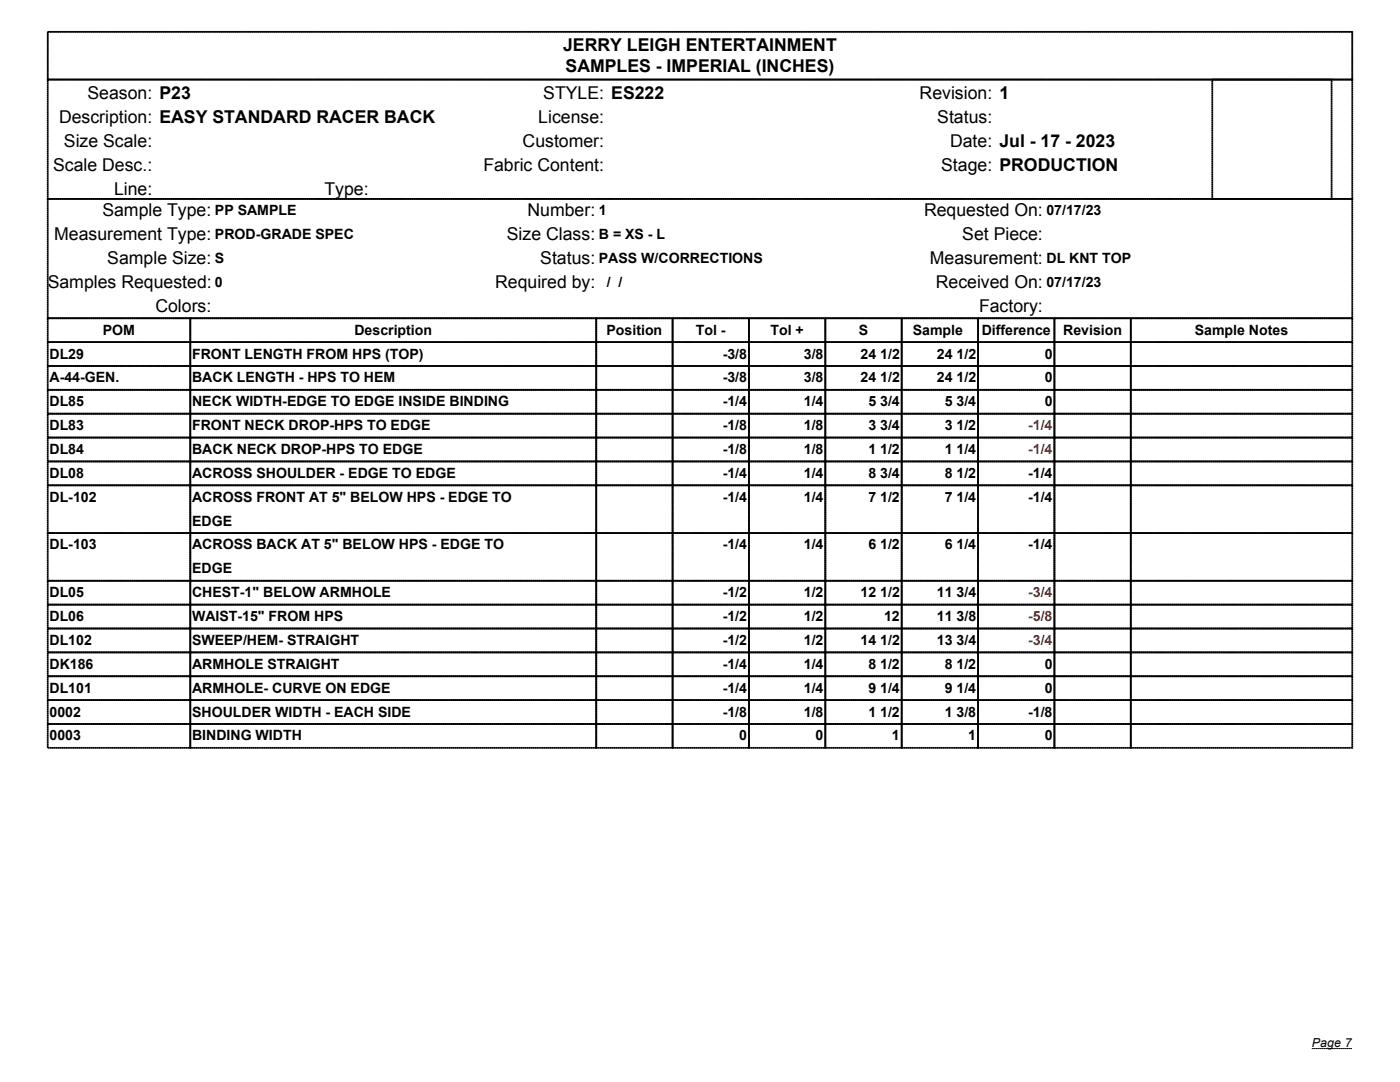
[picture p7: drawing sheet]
<svg xmlns="http://www.w3.org/2000/svg" width="279mm" height="216mm" viewBox="0 0 279 216" stroke-linecap="round" stroke-linejoin="round" font-family="sans-serif">
<defs><g id="words">
<g font-size="3.5">
<text x="112.4" y="10.2">JERRY LEIGH ENTERTAINMENT</text>
<text x="112.9" y="14.3">SAMPLES - IMPERIAL (INCHES)</text>
<text x="17.5" y="19.8">Season:</text>
<text x="31.8" y="19.8">P23</text>
<text x="108.4" y="19.8">STYLE:</text>
<text x="122" y="19.8">ES222</text>
<text x="183.5" y="19.8">Revision:</text>
<text x="199.5" y="19.8">1</text>
<text x="11.8" y="24.5">Description:</text>
<text x="12.8" y="29.3">Size Scale:</text>
<text x="31.8" y="24.5">EASY STANDARD RACER BACK</text>
<text x="104.3" y="29.3">Customer:</text>
<text x="107.4" y="24.5">License:</text>
<text x="187.1" y="24.5">Status:</text>
<text x="189.6" y="29.3">Date:</text>
<text x="199.5" y="29.3">Jul - 17 - 2023</text>
<text x="10.6" y="34.1">Scale Desc.:</text>
<text x="96.5" y="34.1">Fabric Content:</text>
<text x="187.8" y="34.1">Stage:</text>
<text x="199.5" y="34.1">PRODUCTION</text>
<text x="22.8" y="38.8">Line:</text>
<text x="64.8" y="38.8">Type:</text>
<text x="10.8" y="48">Measurement Type:</text>
<text x="20.4" y="43.2">Sample Type:</text>
<text x="101.2" y="48">Size Class:</text>
<text x="105.3" y="43.2">Number:</text>
<text x="184.4" y="43.2">Requested On:</text>
<text x="192.1" y="48">Set Piece:</text>
<text x="21.4" y="52.7">Sample Size:</text>
<text x="107.8" y="52.7">Status:</text>
<text x="185.6" y="52.7">Measurement:</text>
<text x="9.5" y="57.5">Samples Requested:</text>
<text x="98.8" y="57.5">Required by:</text>
<text x="186.8" y="57.5">Received On:</text>
<text x="31" y="62.2">Colors:</text>
<text x="195.4" y="62.2">Factory:</text>
</g>
<g font-size="2.8">
<text x="42.9" y="43">PP SAMPLE</text>
<text x="42.9" y="47.7">PROD-GRADE SPEC</text>
<text x="119.5" y="43">1</text>
<text x="119.5" y="47.7">B = XS - L</text>
<text x="208.8" y="43">07/17/23</text>
<text x="42.9" y="52.5">S</text>
<text x="119.5" y="52.5">PASS W/CORRECTIONS</text>
<text x="208.8" y="52.5">DL KNT TOP</text>
<text x="42.9" y="57.3">0</text>
<text x="121.1" y="57.3">/ /</text>
<text x="208.8" y="57.3">07/17/23</text>
<text x="9.9" y="71.5">DL29</text>
<text x="20.5" y="66.8">POM</text>
<text x="38.3" y="71.5">FRONT LENGTH FROM HPS (TOP)</text>
<text x="70.7" y="66.8">Description</text>
<text x="121.1" y="66.8">Position</text>
<text x="138.9" y="66.8">Tol -</text>
<text x="144.2" y="71.5">-3/8</text>
<text x="153.8" y="66.8">Tol +</text>
<text x="160.4" y="71.5">3/8</text>
<text x="171.4" y="66.8">S</text>
<text x="171.7" y="71.5">24 1/2</text>
<text x="182.2" y="66.8">Sample</text>
<text x="187" y="71.5">24 1/2</text>
<text x="195.9" y="66.8">Difference</text>
<text x="208.5" y="71.5">0</text>
<text x="212.2" y="66.8">Revision</text>
<text x="238.4" y="66.8">Sample Notes</text>
<text x="9.9" y="76.3">A-44-GEN.</text>
<text x="38.3" y="76.3">BACK LENGTH - HPS TO HEM</text>
<text x="144.2" y="76.3">-3/8</text>
<text x="160.4" y="76.3">3/8</text>
<text x="171.7" y="76.3">24 1/2</text>
<text x="187" y="76.3">24 1/2</text>
<text x="208.5" y="76.3">0</text>
<text x="9.9" y="81.1">DL85</text>
<text x="38.3" y="81.1">NECK WIDTH-EDGE TO EDGE INSIDE BINDING</text>
<text x="144.2" y="81.1">-1/4</text>
<text x="160.4" y="81.1">1/4</text>
<text x="173.3" y="81.1">5 3/4</text>
<text x="188.5" y="81.1">5 3/4</text>
<text x="208.5" y="81.1">0</text>
<text x="9.9" y="85.8">DL83</text>
<text x="38.3" y="85.8">FRONT NECK DROP-HPS TO EDGE</text>
<text x="144.2" y="85.8">-1/8</text>
<text x="160.4" y="85.8">1/8</text>
<text x="173.3" y="85.8">3 3/4</text>
<text x="188.5" y="85.8">3 1/2</text>
<text x="9.9" y="90.6">DL84</text>
<text x="9.9" y="95.4">DL08</text>
<text x="38.3" y="90.6">BACK NECK DROP-HPS TO EDGE</text>
<text x="38.3" y="95.4">ACROSS SHOULDER - EDGE TO EDGE</text>
<text x="144.2" y="90.6">-1/8</text>
<text x="144.2" y="95.4">-1/4</text>
<text x="160.4" y="90.6">1/8</text>
<text x="160.4" y="95.4">1/4</text>
<text x="173.3" y="90.6">1 1/2</text>
<text x="173.3" y="95.4">8 3/4</text>
<text x="188.5" y="90.6">1 1/4</text>
<text x="188.5" y="95.4">8 1/2</text>
<text x="205.2" y="95.4">-1/4</text>
<text x="9.9" y="100.1">DL-102</text>
<text x="38.3" y="100.1">ACROSS FRONT AT 5&quot; BELOW HPS - EDGE TO</text>
<text x="144.2" y="100.1">-1/4</text>
<text x="160.4" y="100.1">1/4</text>
<text x="173.3" y="100.1">7 1/2</text>
<text x="188.5" y="100.1">7 1/4</text>
<text x="205.2" y="100.1">-1/4</text>
<text x="38.3" y="104.9">EDGE</text>
<text x="9.9" y="109.6">DL-103</text>
<text x="38.3" y="109.6">ACROSS BACK AT 5&quot; BELOW HPS - EDGE TO</text>
<text x="144.2" y="109.6">-1/4</text>
<text x="160.4" y="109.6">1/4</text>
<text x="173.3" y="109.6">6 1/2</text>
<text x="188.5" y="109.6">6 1/4</text>
<text x="205.2" y="109.6">-1/4</text>
<text x="9.9" y="119.2">DL05</text>
<text x="38.3" y="114.4">EDGE</text>
<text x="38.3" y="119.2">CHEST-1&quot; BELOW ARMHOLE</text>
<text x="144.2" y="119.2">-1/2</text>
<text x="160.4" y="119.2">1/2</text>
<text x="171.7" y="119.2">12 1/2</text>
<text x="187" y="119.2">11 3/4</text>
<text x="9.9" y="123.9">DL06</text>
<text x="38.3" y="123.9">WAIST-15&quot; FROM HPS</text>
<text x="144.2" y="123.9">-1/2</text>
<text x="160.4" y="123.9">1/2</text>
<text x="176.4" y="123.9">12</text>
<text x="187" y="123.9">11 3/8</text>
<text x="9.9" y="128.7">DL102</text>
<text x="38.3" y="128.7">SWEEP/HEM- STRAIGHT</text>
<text x="144.2" y="128.7">-1/2</text>
<text x="160.4" y="128.7">1/2</text>
<text x="171.7" y="128.7">14 1/2</text>
<text x="187" y="128.7">13 3/4</text>
<text x="9.9" y="133.5">DK186</text>
<text x="38.3" y="133.5">ARMHOLE STRAIGHT</text>
<text x="144.2" y="133.5">-1/4</text>
<text x="160.4" y="133.5">1/4</text>
<text x="173.3" y="133.5">8 1/2</text>
<text x="188.5" y="133.5">8 1/2</text>
<text x="208.5" y="133.5">0</text>
<text x="9.9" y="138.2">DL101</text>
<text x="9.9" y="143">0002</text>
<text x="38.3" y="138.2">ARMHOLE- CURVE ON EDGE</text>
<text x="38.3" y="143">SHOULDER WIDTH - EACH SIDE</text>
<text x="144.2" y="138.2">-1/4</text>
<text x="144.2" y="143">-1/8</text>
<text x="160.4" y="138.2">1/4</text>
<text x="160.4" y="143">1/8</text>
<text x="173.3" y="138.2">9 1/4</text>
<text x="173.3" y="143">1 1/2</text>
<text x="188.5" y="138.2">9 1/4</text>
<text x="188.5" y="143">1 3/8</text>
<text x="205.2" y="143">-1/8</text>
<text x="208.5" y="138.2">0</text>
<text x="9.9" y="147.7">0003</text>
<text x="38.3" y="147.7">BINDING WIDTH</text>
<text x="147.5" y="147.7">0</text>
<text x="162.8" y="147.7">0</text>
<text x="178" y="147.7">1</text>
<text x="193.3" y="147.7">1</text>
<text x="208.5" y="147.7">0</text>
</g>
<g font-size="2.8" fill="#f00">
<text x="205.2" y="85.8">-1/4</text>
<text x="205.2" y="90.6">-1/4</text>
<text x="205.2" y="119.2">-3/4</text>
<text x="205.2" y="123.9">-5/8</text>
<text x="205.2" y="128.7">-3/4</text>
</g>
<text font-size="2.5" x="261.8" y="208.9">Page 7</text>
</g></defs>
<path d="M9.5 6.3h260.4M9.5 15.9h260.4M9.5 6.3v9.6M269.9 6.3v9.6" fill="none" stroke="#000" stroke-width=".2" stroke-dasharray=".4 0" stroke-linecap="butt"/>
<path d="M9.5 15.9h21.6v4.7h-21.6z" fill-rule="evenodd" fill="#fff"/>
<path d="M9.5 15.9h21.6M9.5 15.9v4.7M31.1 15.9v4.7M9.5 20.6h21.6" fill="none" stroke="#fff" stroke-width=".2" stroke-dasharray=".4 0" stroke-linecap="butt"/>
<path d="M31.1 15.9h48.3v4.7h-48.3z" fill-rule="evenodd" fill="#fff"/>
<path d="M31.1 15.9h48.3M31.1 15.9v4.7M79.4 15.9v4.7M31.1 20.6h48.3" fill="none" stroke="#fff" stroke-width=".2" stroke-dasharray=".4 0" stroke-linecap="butt"/>
<path d="M79.4 15.9h41.9v4.7h-41.9z" fill-rule="evenodd" fill="#fff"/>
<path d="M79.4 15.9h41.9M79.4 15.9v4.7M121.3 15.9v4.7M79.4 20.6h41.9" fill="none" stroke="#fff" stroke-width=".2" stroke-dasharray=".4 0" stroke-linecap="butt"/>
<path d="M121.3 15.9h55.9v4.7h-55.9z" fill-rule="evenodd" fill="#fff"/>
<path d="M121.3 15.9h55.9M121.3 15.9v4.7M177.2 15.9v4.7M121.3 20.6h55.9" fill="none" stroke="#fff" stroke-width=".2" stroke-dasharray=".4 0" stroke-linecap="butt"/>
<path d="M177.2 15.9h21.6v4.7h-21.6z" fill-rule="evenodd" fill="#fff"/>
<path d="M177.2 15.9h21.6M177.2 15.9v4.7M198.8 15.9v4.7M177.2 20.6h21.6" fill="none" stroke="#fff" stroke-width=".2" stroke-dasharray=".4 0" stroke-linecap="butt"/>
<path d="M198.8 15.9h35.5v4.7h-35.5z" fill-rule="evenodd" fill="#fff"/>
<path d="M198.8 15.9h35.5M198.8 15.9v4.7M234.3 15.9v4.7M198.8 20.6h35.5" fill="none" stroke="#fff" stroke-width=".2" stroke-dasharray=".4 0" stroke-linecap="butt"/>
<path d="M9.5 20.6h21.6v4.8h-21.6z" fill-rule="evenodd" fill="#fff"/>
<path d="M9.5 20.6h21.6M9.5 25.4h21.6M9.5 20.6v4.8M31.1 20.6v4.8" fill="none" stroke="#fff" stroke-width=".2" stroke-dasharray=".4 0" stroke-linecap="butt"/>
<path d="M31.1 20.6h48.3v4.8h-48.3z" fill-rule="evenodd" fill="#fff"/>
<path d="M31.1 20.6h48.3M31.1 25.4h48.3M31.1 20.6v4.8M79.4 20.6v4.8" fill="none" stroke="#fff" stroke-width=".2" stroke-dasharray=".4 0" stroke-linecap="butt"/>
<path d="M79.4 20.6h41.9v4.8h-41.9z" fill-rule="evenodd" fill="#fff"/>
<path d="M79.4 20.6h41.9M79.4 25.4h41.9M79.4 20.6v4.8M121.3 20.6v4.8" fill="none" stroke="#fff" stroke-width=".2" stroke-dasharray=".4 0" stroke-linecap="butt"/>
<path d="M121.3 20.6h55.9v4.8h-55.9z" fill-rule="evenodd" fill="#fff"/>
<path d="M121.3 20.6h55.9M121.3 25.4h55.9M121.3 20.6v4.8M177.2 20.6v4.8" fill="none" stroke="#fff" stroke-width=".2" stroke-dasharray=".4 0" stroke-linecap="butt"/>
<path d="M177.2 20.6h21.6v4.8h-21.6z" fill-rule="evenodd" fill="#fff"/>
<path d="M177.2 20.6h21.6M177.2 25.4h21.6M177.2 20.6v4.8M198.8 20.6v4.8" fill="none" stroke="#fff" stroke-width=".2" stroke-dasharray=".4 0" stroke-linecap="butt"/>
<path d="M198.8 20.6h35.5v4.8h-35.5z" fill-rule="evenodd" fill="#fff"/>
<path d="M198.8 20.6h35.5M198.8 25.4h35.5M198.8 20.6v4.8M234.3 20.6v4.8" fill="none" stroke="#fff" stroke-width=".2" stroke-dasharray=".4 0" stroke-linecap="butt"/>
<path d="M9.5 25.4h21.6v4.8h-21.6z" fill-rule="evenodd" fill="#fff"/>
<path d="M9.5 25.4h21.6M9.5 30.2h21.6M9.5 25.4v4.8M31.1 25.4v4.8" fill="none" stroke="#fff" stroke-width=".2" stroke-dasharray=".4 0" stroke-linecap="butt"/>
<path d="M31.1 25.4h48.3v4.8h-48.3z" fill-rule="evenodd" fill="#fff"/>
<path d="M31.1 25.4h48.3M31.1 30.2h48.3M31.1 25.4v4.8M79.4 25.4v4.8" fill="none" stroke="#fff" stroke-width=".2" stroke-dasharray=".4 0" stroke-linecap="butt"/>
<path d="M79.4 25.4h41.9v4.8h-41.9z" fill-rule="evenodd" fill="#fff"/>
<path d="M79.4 25.4h41.9M79.4 30.2h41.9M79.4 25.4v4.8M121.3 25.4v4.8" fill="none" stroke="#fff" stroke-width=".2" stroke-dasharray=".4 0" stroke-linecap="butt"/>
<path d="M121.3 25.4h55.9v4.8h-55.9z" fill-rule="evenodd" fill="#fff"/>
<path d="M121.3 25.4h55.9M121.3 30.2h55.9M121.3 25.4v4.8M177.2 25.4v4.8" fill="none" stroke="#fff" stroke-width=".2" stroke-dasharray=".4 0" stroke-linecap="butt"/>
<path d="M177.2 25.4h21.6v4.8h-21.6z" fill-rule="evenodd" fill="#fff"/>
<path d="M177.2 25.4h21.6M177.2 30.2h21.6M177.2 25.4v4.8M198.8 25.4v4.8" fill="none" stroke="#fff" stroke-width=".2" stroke-dasharray=".4 0" stroke-linecap="butt"/>
<path d="M198.8 25.4h35.5v4.8h-35.5z" fill-rule="evenodd" fill="#fff"/>
<path d="M198.8 25.4h35.5M198.8 30.2h35.5M198.8 25.4v4.8M234.3 25.4v4.8" fill="none" stroke="#fff" stroke-width=".2" stroke-dasharray=".4 0" stroke-linecap="butt"/>
<path d="M9.5 30.2h21.6v4.7h-21.6z" fill-rule="evenodd" fill="#fff"/>
<path d="M9.5 30.2h21.6M9.5 34.9h21.6M9.5 30.2v4.7M31.1 30.2v4.7" fill="none" stroke="#fff" stroke-width=".2" stroke-dasharray=".4 0" stroke-linecap="butt"/>
<path d="M31.1 30.2h48.3v4.7h-48.3z" fill-rule="evenodd" fill="#fff"/>
<path d="M31.1 30.2h48.3M31.1 34.9h48.3M31.1 30.2v4.7M79.4 30.2v4.7" fill="none" stroke="#fff" stroke-width=".2" stroke-dasharray=".4 0" stroke-linecap="butt"/>
<path d="M79.4 30.2h41.9v4.7h-41.9z" fill-rule="evenodd" fill="#fff"/>
<path d="M79.4 30.2h41.9M79.4 34.9h41.9M79.4 30.2v4.7M121.3 30.2v4.7" fill="none" stroke="#fff" stroke-width=".2" stroke-dasharray=".4 0" stroke-linecap="butt"/>
<path d="M121.3 30.2h55.9v4.7h-55.9z" fill-rule="evenodd" fill="#fff"/>
<path d="M121.3 30.2h55.9M121.3 34.9h55.9M121.3 30.2v4.7M177.2 30.2v4.7" fill="none" stroke="#fff" stroke-width=".2" stroke-dasharray=".4 0" stroke-linecap="butt"/>
<path d="M177.2 30.2h21.6v4.7h-21.6z" fill-rule="evenodd" fill="#fff"/>
<path d="M177.2 30.2h21.6M177.2 34.9h21.6M177.2 30.2v4.7M198.8 30.2v4.7" fill="none" stroke="#fff" stroke-width=".2" stroke-dasharray=".4 0" stroke-linecap="butt"/>
<path d="M198.8 30.2h35.5v4.7h-35.5z" fill-rule="evenodd" fill="#fff"/>
<path d="M198.8 30.2h35.5M198.8 34.9h35.5M198.8 30.2v4.7M234.3 30.2v4.7" fill="none" stroke="#fff" stroke-width=".2" stroke-dasharray=".4 0" stroke-linecap="butt"/>
<g fill="none" stroke="#000" stroke-width=".35" stroke-dasharray=".4 0" stroke-linecap="butt">
<path d="M9.5 6.3h260.4v9.6h-260.4zM9.5 15.9h260.4v23.8h-260.4zM241.9 15.9h23.8v23.8h-23.8zM9.5 39.7h260.4v23.8h-260.4zM9.5 63.5h28.5v4.8h-28.5zM9.5 68.3h28.5v4.7h-28.5zM9.5 73h28.5v4.8h-28.5zM9.5 77.8h28.5v4.7h-28.5zM38 63.5h81v4.8h-81zM38 68.3h81v4.7h-81zM38 73h81v4.8h-81zM38 77.8h81v4.7h-81z"/>
<path d="M119 63.5h15.2v4.8h-15.2zM119 68.3h15.2v4.7h-15.2zM119 73h15.2v4.8h-15.2zM119 77.8h15.2v4.7h-15.2zM134.2 63.5h15.3v4.8h-15.3zM134.2 68.3h15.3v4.7h-15.3zM134.2 73h15.3v4.8h-15.3zM134.2 77.8h15.3v4.7h-15.3zM149.5 63.5h15.2v4.8h-15.2zM149.5 68.3h15.2v4.7h-15.2zM149.5 73h15.2v4.8h-15.2zM149.5 77.8h15.2v4.7h-15.2z"/>
<path d="M164.7 63.5h15.3v4.8h-15.3zM164.7 68.3h15.3v4.7h-15.3zM164.7 73h15.3v4.8h-15.3zM164.7 77.8h15.3v4.7h-15.3zM180 63.5h15.2v4.8h-15.2zM180 68.3h15.2v4.7h-15.2zM180 73h15.2v4.8h-15.2zM180 77.8h15.2v4.7h-15.2zM195.2 63.5h15.2v4.8h-15.2zM195.2 68.3h15.2v4.7h-15.2zM195.2 73h15.2v4.8h-15.2zM195.2 77.8h15.2v4.7h-15.2z"/>
<path d="M210.4 63.5h15.3v4.8h-15.3zM210.4 68.3h15.3v4.7h-15.3zM210.4 73h15.3v4.8h-15.3zM210.4 77.8h15.3v4.7h-15.3zM225.7 63.5h44.2v4.8h-44.2zM225.7 68.3h44.2v4.7h-44.2zM225.7 73h44.2v4.8h-44.2zM225.7 77.8h44.2v4.7h-44.2zM9.5 82.5h28.5v4.8h-28.5zM9.5 87.3h28.5v4.8h-28.5zM9.5 92.1h28.5v4.7h-28.5zM9.5 96.8h28.5v9.6h-28.5z"/>
<path d="M38 82.5h81v4.8h-81zM38 87.3h81v4.8h-81zM38 92.1h81v4.7h-81zM38 96.8h81v9.6h-81zM119 82.5h15.2v4.8h-15.2zM119 87.3h15.2v4.8h-15.2zM119 92.1h15.2v4.7h-15.2zM119 96.8h15.2v9.6h-15.2zM134.2 82.5h15.3v4.8h-15.3zM134.2 87.3h15.3v4.8h-15.3zM134.2 92.1h15.3v4.7h-15.3zM134.2 96.8h15.3v9.6h-15.3z"/>
<path d="M149.5 82.5h15.2v4.8h-15.2zM149.5 87.3h15.2v4.8h-15.2zM149.5 92.1h15.2v4.7h-15.2zM149.5 96.8h15.2v9.6h-15.2zM164.7 82.5h15.3v4.8h-15.3zM164.7 87.3h15.3v4.8h-15.3zM164.7 92.1h15.3v4.7h-15.3zM164.7 96.8h15.3v9.6h-15.3zM180 82.5h15.2v4.8h-15.2zM180 87.3h15.2v4.8h-15.2zM180 92.1h15.2v4.7h-15.2zM180 96.8h15.2v9.6h-15.2z"/>
<path d="M195.2 82.5h15.2v4.8h-15.2zM195.2 87.3h15.2v4.8h-15.2zM195.2 92.1h15.2v4.7h-15.2zM195.2 96.8h15.2v9.6h-15.2zM210.4 82.5h15.3v4.8h-15.3zM210.4 87.3h15.3v4.8h-15.3zM210.4 92.1h15.3v4.7h-15.3zM210.4 96.8h15.3v9.6h-15.3zM225.7 82.5h44.2v4.8h-44.2zM225.7 87.3h44.2v4.8h-44.2zM225.7 92.1h44.2v4.7h-44.2zM225.7 96.8h44.2v9.6h-44.2z"/>
<path d="M9.5 106.4h28.5v9.5h-28.5zM9.5 115.9h28.5v4.7h-28.5zM38 106.4h81v9.5h-81zM38 115.9h81v4.7h-81zM119 106.4h15.2v9.5h-15.2zM119 115.9h15.2v4.7h-15.2zM134.2 106.4h15.3v9.5h-15.3zM134.2 115.9h15.3v4.7h-15.3zM149.5 106.4h15.2v9.5h-15.2zM149.5 115.9h15.2v4.7h-15.2zM164.7 106.4h15.3v9.5h-15.3zM164.7 115.9h15.3v4.7h-15.3z"/>
<path d="M180 106.4h15.2v9.5h-15.2zM180 115.9h15.2v4.7h-15.2zM195.2 106.4h15.2v9.5h-15.2zM195.2 115.9h15.2v4.7h-15.2zM210.4 106.4h15.3v9.5h-15.3zM210.4 115.9h15.3v4.7h-15.3zM225.7 106.4h44.2v9.5h-44.2zM225.7 115.9h44.2v4.7h-44.2zM9.5 120.6h28.5v4.8h-28.5zM9.5 125.4h28.5v4.8h-28.5zM9.5 130.2h28.5v4.7h-28.5zM9.5 134.9h28.5v4.8h-28.5z"/>
<path d="M9.5 139.7h28.5v4.8h-28.5zM38 120.6h81v4.8h-81zM38 125.4h81v4.8h-81zM38 130.2h81v4.7h-81zM38 134.9h81v4.8h-81zM38 139.7h81v4.8h-81zM119 120.6h15.2v4.8h-15.2zM119 125.4h15.2v4.8h-15.2zM119 130.2h15.2v4.7h-15.2zM119 134.9h15.2v4.8h-15.2zM119 139.7h15.2v4.8h-15.2zM134.2 120.6h15.3v4.8h-15.3z"/>
<path d="M134.2 125.4h15.3v4.8h-15.3zM134.2 130.2h15.3v4.7h-15.3zM134.2 134.9h15.3v4.8h-15.3zM134.2 139.7h15.3v4.8h-15.3zM149.5 120.6h15.2v4.8h-15.2zM149.5 125.4h15.2v4.8h-15.2zM149.5 130.2h15.2v4.7h-15.2zM149.5 134.9h15.2v4.8h-15.2zM149.5 139.7h15.2v4.8h-15.2zM164.7 120.6h15.3v4.8h-15.3zM164.7 125.4h15.3v4.8h-15.3zM164.7 130.2h15.3v4.7h-15.3z"/>
<path d="M164.7 134.9h15.3v4.8h-15.3zM164.7 139.7h15.3v4.8h-15.3zM180 120.6h15.2v4.8h-15.2zM180 125.4h15.2v4.8h-15.2zM180 130.2h15.2v4.7h-15.2zM180 134.9h15.2v4.8h-15.2zM180 139.7h15.2v4.8h-15.2zM195.2 120.6h15.2v4.8h-15.2zM195.2 125.4h15.2v4.8h-15.2zM195.2 130.2h15.2v4.7h-15.2zM195.2 134.9h15.2v4.8h-15.2zM195.2 139.7h15.2v4.8h-15.2z"/>
<path d="M210.4 120.6h15.3v4.8h-15.3zM210.4 125.4h15.3v4.8h-15.3zM210.4 130.2h15.3v4.7h-15.3zM210.4 134.9h15.3v4.8h-15.3zM210.4 139.7h15.3v4.8h-15.3zM225.7 120.6h44.2v4.8h-44.2zM225.7 125.4h44.2v4.8h-44.2zM225.7 130.2h44.2v4.7h-44.2zM225.7 134.9h44.2v4.8h-44.2zM225.7 139.7h44.2v4.8h-44.2zM9.5 144.5h28.5v4.7h-28.5zM38 144.5h81v4.7h-81z"/>
<path d="M119 144.5h15.2v4.7h-15.2zM134.2 144.5h15.3v4.7h-15.3zM149.5 144.5h15.2v4.7h-15.2zM164.7 144.5h15.3v4.7h-15.3zM180 144.5h15.2v4.7h-15.2zM195.2 144.5h15.2v4.7h-15.2zM210.4 144.5h15.3v4.7h-15.3zM225.7 144.5h44.2v4.7h-44.2z"/>
</g>
<path d="M261.8 209.2h8" fill="none" stroke="#000" stroke-width=".2" stroke-dasharray=".4 0" stroke-linecap="butt"/>
<use href="#words"/>
</svg>
